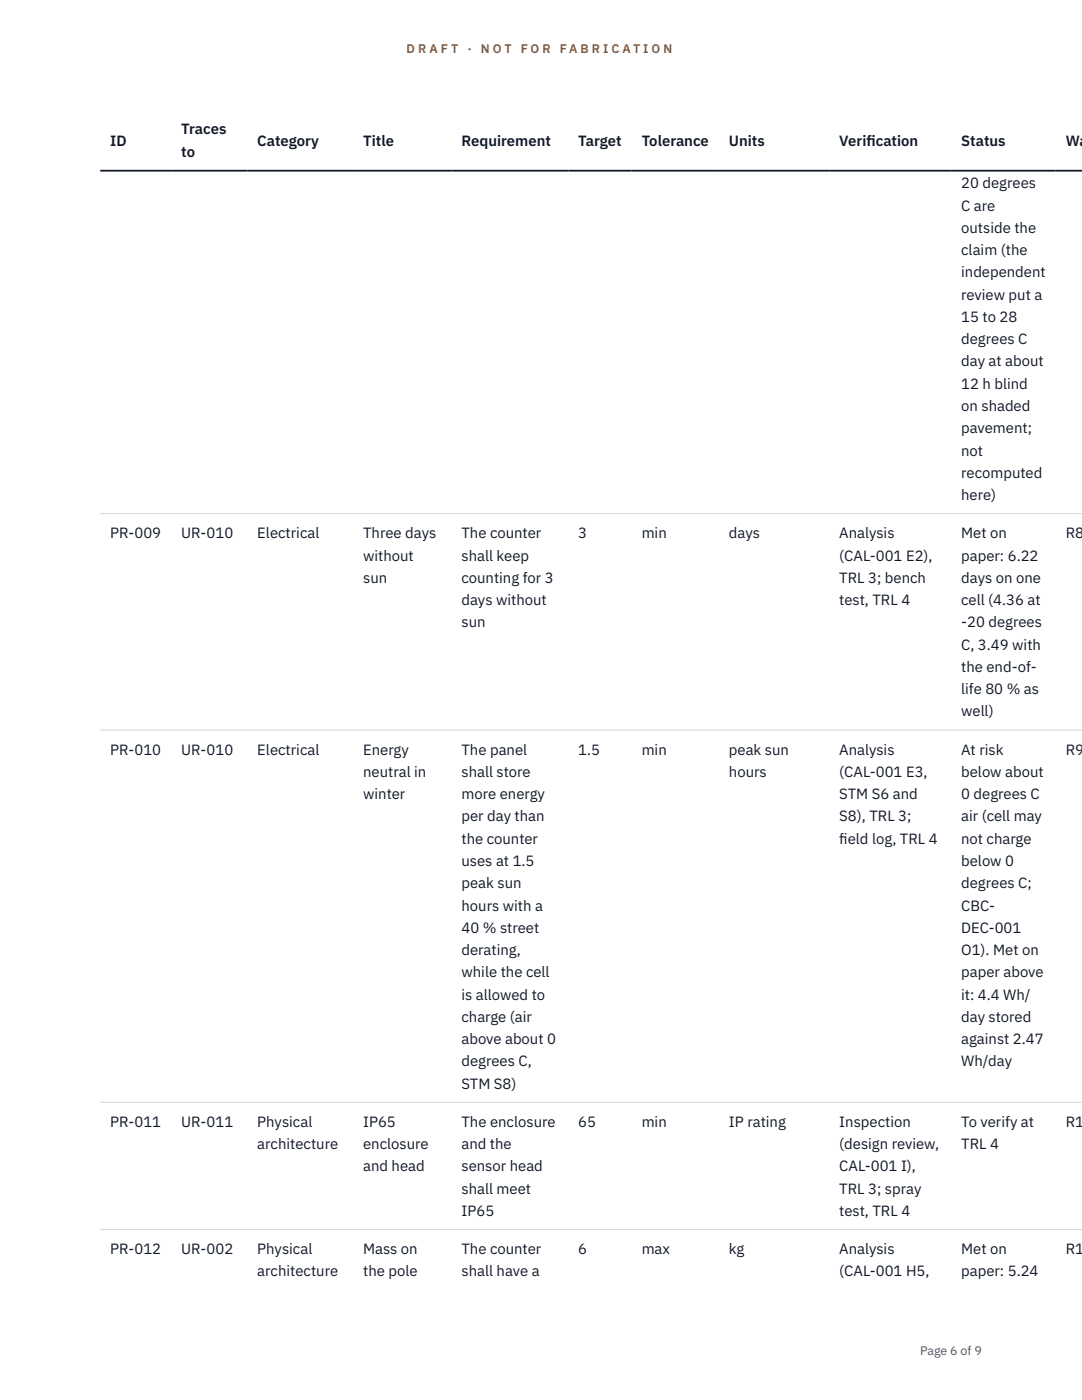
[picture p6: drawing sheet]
<svg xmlns="http://www.w3.org/2000/svg" width="216mm" height="279mm" viewBox="0 0 216 279" stroke-linecap="round" stroke-linejoin="round" font-family="sans-serif">
<defs><g id="words">
<g font-size="3" fill="#111827">
<text x="22" y="29.1">ID</text>
<text x="36.2" y="26.8">Traces</text>
<text x="51.3" y="29.1">Category</text>
<text x="72.5" y="29.1">Title</text>
<text x="92.1" y="29.1">Requirement</text>
<text x="115.4" y="29.1">Target</text>
<text x="128" y="29.1">Tolerance</text>
<text x="145.4" y="29.1">Units</text>
<text x="167.5" y="29.1">Verif</text>
<text x="172.9" y="29.1">ication</text>
<text x="191.8" y="29.1">Status</text>
<text x="212.7" y="29.1">Wa</text>
<text x="36.2" y="31.3">to</text>
<text x="191.8" y="37.6">20 degrees</text>
<text x="191.8" y="42">C are</text>
<text x="191.8" y="46.5">outside the</text>
<text x="191.8" y="50.9">claim (the</text>
<text x="191.8" y="55.4">independent</text>
<text x="191.8" y="59.8">review put a</text>
<text x="191.8" y="64.2">15 to 28</text>
<text x="191.8" y="68.7">degrees C</text>
<text x="191.8" y="73.1">day at about</text>
<text x="191.8" y="77.6">12 h blind</text>
<text x="191.8" y="82">on shaded</text>
<text x="191.8" y="86.5">pavement;</text>
<text x="191.8" y="90.9">not</text>
<text x="191.8" y="95.4">recomputed</text>
<text x="191.8" y="99.8">here)</text>
<text x="22" y="107.4">PR-009</text>
<text x="36.2" y="107.4">UR-010</text>
<text x="51.3" y="107.4">Electrical</text>
<text x="72.5" y="107.4">Three days</text>
<text x="92.1" y="107.4">The counter</text>
<text x="115.4" y="107.4">3</text>
<text x="128" y="107.4">min</text>
<text x="145.4" y="107.4">days</text>
<text x="167.5" y="107.4">Analysis</text>
<text x="191.8" y="107.4">Met on</text>
<text x="212.7" y="107.4">R8</text>
<text x="72.5" y="111.9">without</text>
<text x="92.1" y="111.9">shall keep</text>
<text x="167.5" y="111.9">(CAL-001 E2),</text>
<text x="191.8" y="111.9">paper: 6.22</text>
<text x="72.5" y="116.3">sun</text>
<text x="92.1" y="116.3">counting for 3</text>
<text x="167.5" y="116.3">TRL 3; bench</text>
<text x="191.8" y="116.3">days on one</text>
<text x="92.1" y="120.8">days without</text>
<text x="92.1" y="125.2">sun</text>
<text x="167.5" y="120.8">test, TRL 4</text>
<text x="191.8" y="120.8">cell (4.36 at</text>
<text x="191.8" y="125.2">-20 degrees</text>
<text x="191.8" y="129.7">C, 3.49 with</text>
<text x="191.8" y="134.1">the end-of-</text>
<text x="191.8" y="138.5">life 80 % as</text>
<text x="191.8" y="143">well)</text>
<text x="22" y="150.6">PR-010</text>
<text x="36.2" y="150.6">UR-010</text>
<text x="51.3" y="150.6">Electrical</text>
<text x="72.5" y="150.6">Energy</text>
<text x="72.5" y="155.1">neutral in</text>
<text x="92.1" y="150.6">The panel</text>
<text x="92.1" y="155.1">shall store</text>
<text x="115.4" y="150.6">1.5</text>
<text x="128" y="150.6">min</text>
<text x="145.4" y="150.6">peak sun</text>
<text x="145.4" y="155.1">hours</text>
<text x="167.5" y="150.6">Analysis</text>
<text x="167.5" y="155.1">(CAL-001 E3,</text>
<text x="191.8" y="150.6">At risk</text>
<text x="191.8" y="155.1">below about</text>
<text x="212.7" y="150.6">R9</text>
<text x="72.5" y="159.5">winter</text>
<text x="92.1" y="159.5">more energy</text>
<text x="167.5" y="159.5">STM S6 and</text>
<text x="191.8" y="159.5">0 degrees C</text>
<text x="92.1" y="163.9">per day than</text>
<text x="167.5" y="163.9">S8), TRL 3;</text>
<text x="191.8" y="163.9">air (cell may</text>
<text x="92.1" y="168.4">the counter</text>
<text x="92.1" y="172.8">uses at 1.5</text>
<text x="167.5" y="168.4">f</text>
<text x="167.5" y="168.4">ield log, TRL 4</text>
<text x="191.8" y="168.4">not charge</text>
<text x="191.8" y="172.8">below 0</text>
<text x="92.1" y="177.3">peak sun</text>
<text x="191.8" y="177.3">degrees C;</text>
<text x="92.1" y="181.7">hours with a</text>
<text x="191.8" y="181.7">CBC-</text>
<text x="92.1" y="186.2">40 % street</text>
<text x="92.1" y="190.6">derating,</text>
<text x="191.8" y="186.2">DEC-001</text>
<text x="191.8" y="190.6">O1). Met on</text>
<text x="92.1" y="195.1">while the cell</text>
<text x="191.8" y="195.1">paper above</text>
<text x="92.1" y="199.5">is allowed to</text>
<text x="92.1" y="203.9">charge (air</text>
<text x="191.8" y="199.5">it: 4.4 Wh/</text>
<text x="191.8" y="203.9">day stored</text>
<text x="92.1" y="208.4">above about 0</text>
<text x="191.8" y="208.4">against 2.47</text>
<text x="92.1" y="212.8">degrees C,</text>
<text x="191.8" y="212.8">Wh/day</text>
<text x="92.1" y="217.3">STM S8)</text>
<text x="22" y="224.9">PR-011</text>
<text x="36.2" y="224.9">UR-011</text>
<text x="51.3" y="224.9">Physical</text>
<text x="72.5" y="224.9">IP65</text>
<text x="92.1" y="224.9">The enclosure</text>
<text x="115.4" y="224.9">65</text>
<text x="128" y="224.9">min</text>
<text x="145.4" y="224.9">IP rating</text>
<text x="167.5" y="224.9">Inspection</text>
<text x="191.8" y="224.9">To verify at</text>
<text x="212.7" y="224.9">R10</text>
<text x="51.3" y="229.4">architecture</text>
<text x="72.5" y="229.4">enclosure</text>
<text x="72.5" y="233.8">and head</text>
<text x="92.1" y="229.4">and the</text>
<text x="92.1" y="233.8">sensor head</text>
<text x="167.5" y="229.4">(design review,</text>
<text x="167.5" y="233.8">CAL-001 I),</text>
<text x="191.8" y="229.4">TRL 4</text>
<text x="92.1" y="238.2">shall meet</text>
<text x="167.5" y="238.2">TRL 3; spray</text>
<text x="92.1" y="242.7">IP65</text>
<text x="167.5" y="242.7">test, TRL 4</text>
<text x="22" y="250.3">PR-012</text>
<text x="36.2" y="250.3">UR-002</text>
<text x="51.3" y="250.3">Physical</text>
<text x="72.5" y="250.3">Mass on</text>
<text x="92.1" y="250.3">The counter</text>
<text x="115.4" y="250.3">6</text>
<text x="128" y="250.3">max</text>
<text x="145.4" y="250.3">kg</text>
<text x="167.5" y="250.3">Analysis</text>
<text x="191.8" y="250.3">Met on</text>
<text x="212.7" y="250.3">R11</text>
<text x="51.3" y="254.8">architecture</text>
<text x="72.5" y="254.8">the pole</text>
<text x="92.1" y="254.8">shall have a</text>
<text x="167.5" y="254.8">(CAL-001 H5,</text>
<text x="191.8" y="254.8">paper: 5.24</text>
</g>
<g font-size="2.5" fill="#b45309">
<text x="81.1" y="10.5">D R A F T</text>
<text x="93.3" y="10.5">·</text>
<text x="95.9" y="10.5">N O T</text>
<text x="103.9" y="10.5">F O R</text>
<text x="111.7" y="10.5">F A B R I C A T I O N</text>
</g>
<text font-size="2.5" fill="#4b5563" x="183.6" y="270.3">Page 6 of 9</text>
</g></defs>
<path d="M20 102.5h195.9M20 145.7h195.9M20 220h195.9M20 245.4h195.9" fill="none" stroke="#d1d5db" stroke-width=".2"/>
<path d="M20 34.1h195.9" fill="none" stroke="#111827" stroke-width=".35"/>
<use href="#words"/>
</svg>
